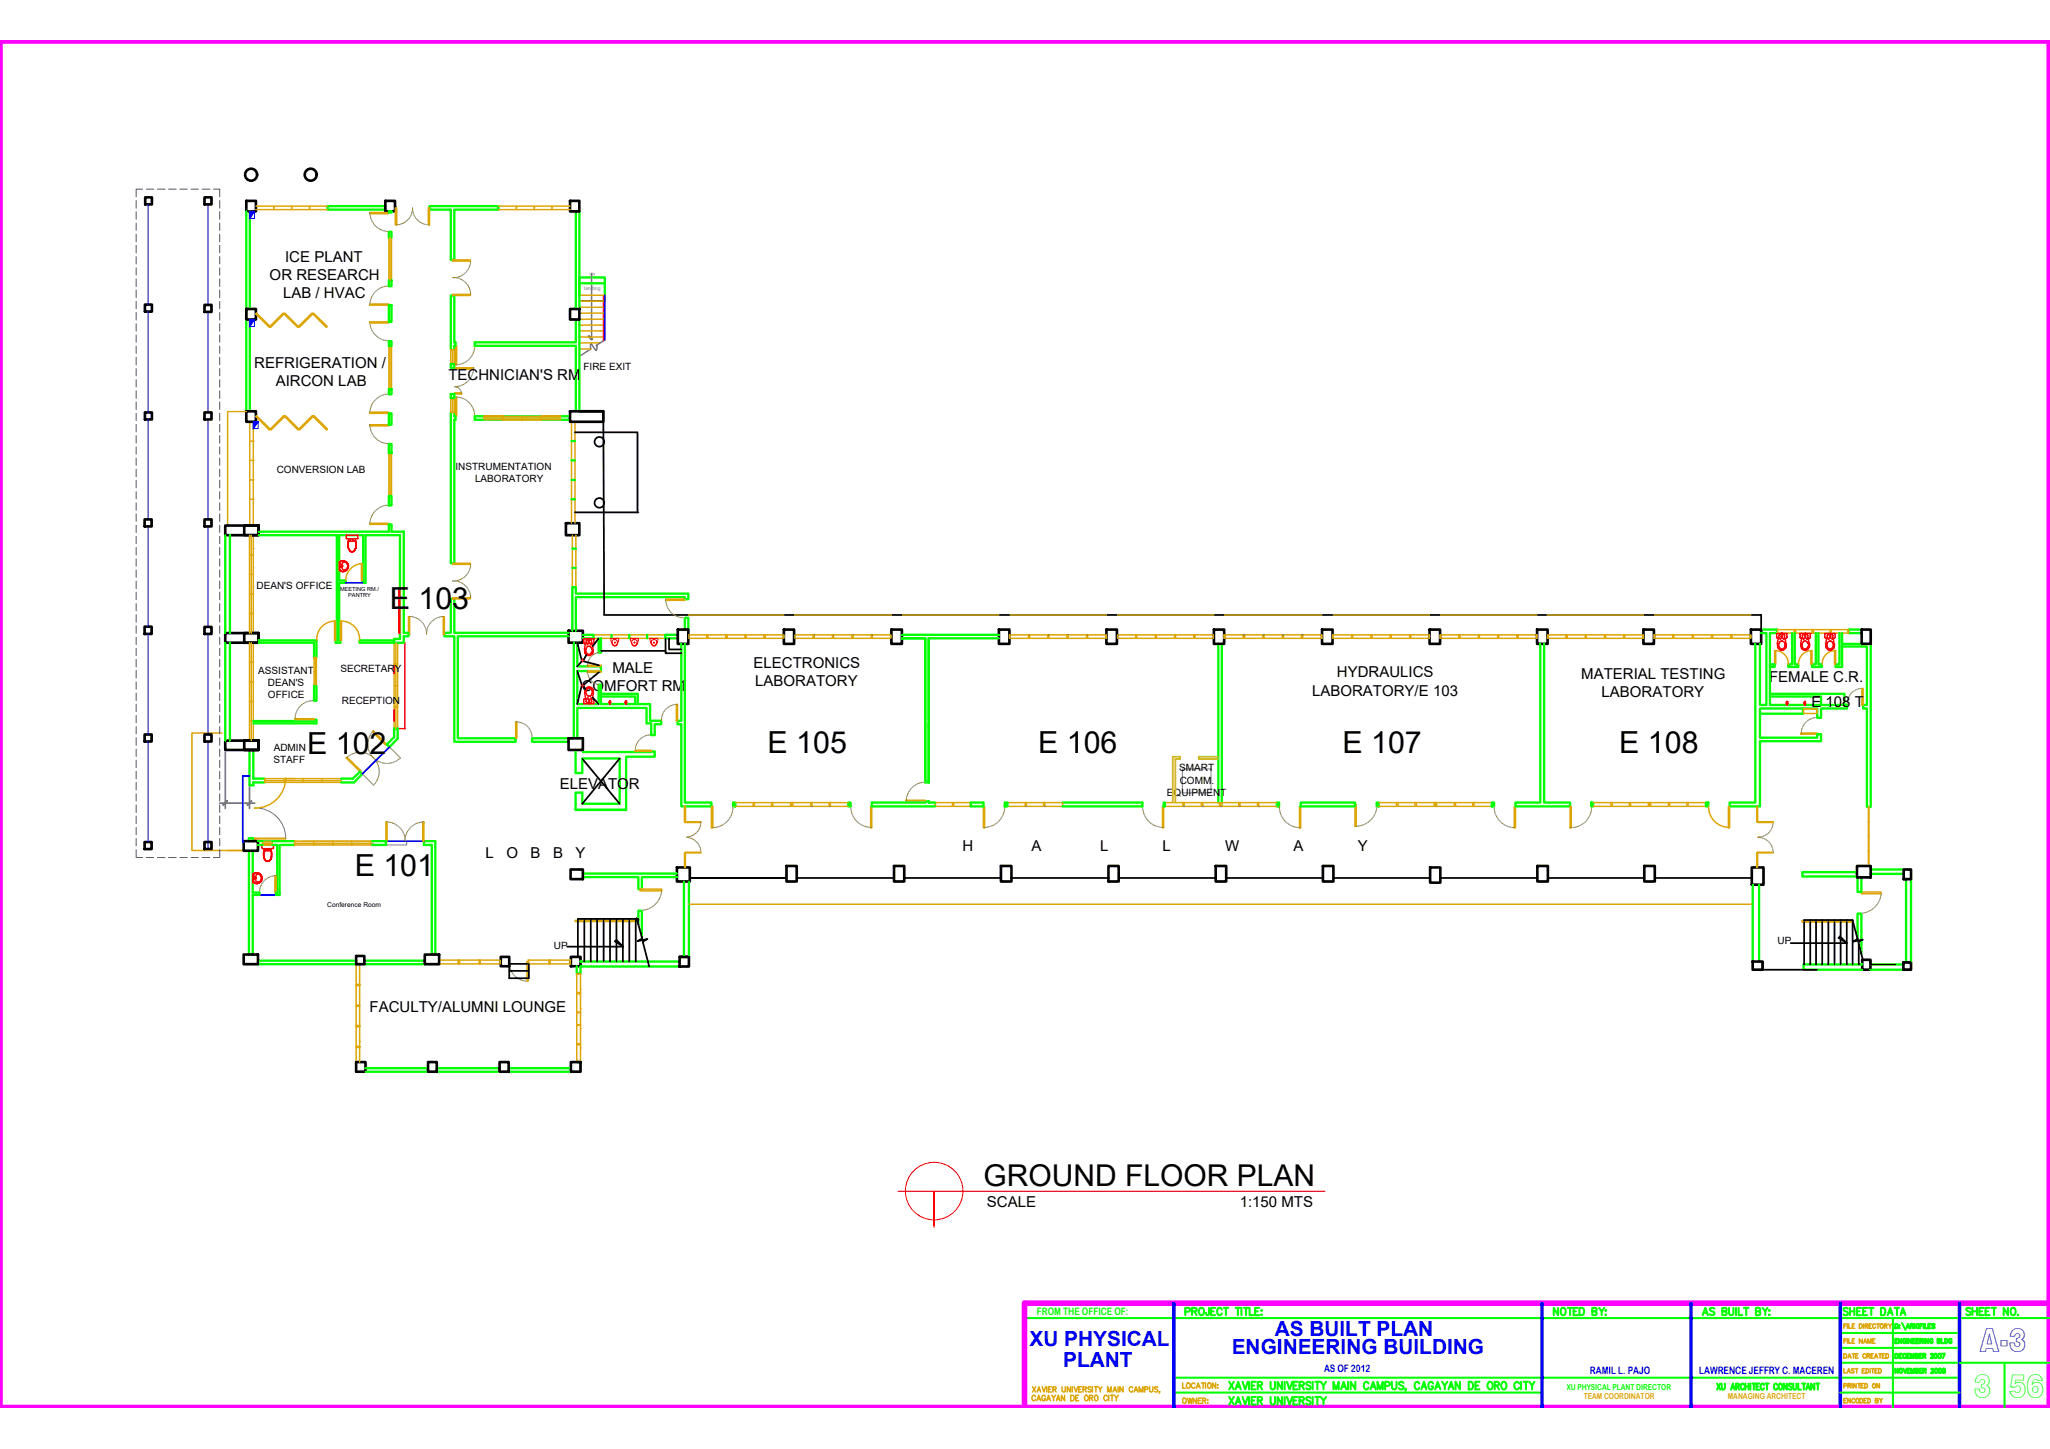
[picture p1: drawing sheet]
<svg xmlns="http://www.w3.org/2000/svg" width="297mm" height="210mm" viewBox="0 0 297 210" stroke-linecap="round" stroke-linejoin="round" font-family="sans-serif">
<defs><g id="words">
<text font-size="4.8" fill="#00f" x="286.9" y="195.8">A-3</text>
<g font-size="4.8" fill="#0f0">
<text x="286" y="202.5">3</text>
<text x="291.1" y="202.5">56</text>
</g>
<g font-size="4.4">
<text x="56.5" y="88.2">E 103</text>
<text x="44.5" y="109.2">E 102</text>
<text x="111.2" y="109.1">E 105</text>
<text x="150.4" y="109.1">E 106</text>
<text x="194.5" y="109.1">E 107</text>
<text x="234.6" y="109.1">E 108</text>
<text x="51.4" y="126.9">E 101</text>
</g>
<text font-size="4.3" x="142.5" y="171.8">GROUND FLOOR PLAN</text>
<g font-size="3" fill="#00f">
<text x="149.2" y="195">XU PHYSICAL</text>
<text x="178.5" y="196.1">ENGINEERING BUILDING</text>
<text x="184.7" y="193.6">AS BUILT PLAN</text>
<text x="154.1" y="198.1">PLANT</text>
</g>
<g font-size="2.2">
<text x="39.1" y="40.6">OR RESEARCH</text>
<text x="41.3" y="38">ICE PLANT</text>
<text x="41" y="43.2">LAB / HVAC</text>
<text x="36.8" y="53.3">REFRIGERATION /</text>
<text x="40" y="55.9">AIRCON LAB</text>
<text x="65" y="55">TECHNICIAN'S RM</text>
<text x="84.3" y="100.1">COMFORT RM</text>
<text x="88.7" y="97.5">MALE</text>
<text x="109.2" y="96.7">ELECTRONICS</text>
<text x="109.4" y="99.4">LABORATORY</text>
<text x="190.1" y="100.8">LABORATORY/E 103</text>
<text x="193.7" y="98.1">HYDRAULICS</text>
<text x="229.1" y="98.3">MATERIAL TESTING</text>
<text x="232.1" y="100.9">LABORATORY</text>
<text x="256.3" y="98.8">FEMALE C.R.</text>
<text x="262.5" y="102.5">E 108 T</text>
<text x="81.1" y="114.3">ELEVATOR</text>
<text x="70.4" y="124.3">L</text>
<text x="73.4" y="124.3">O</text>
<text x="76.9" y="124.3">B</text>
<text x="80.1" y="124.3">B</text>
<text x="83.4" y="124.3">Y</text>
<text x="139.4" y="123.3">H</text>
<text x="149.5" y="123.3">A</text>
<text x="159.4" y="123.3">L</text>
<text x="168.5" y="123.3">L</text>
<text x="177.5" y="123.3">W</text>
<text x="187.4" y="123.3">A</text>
<text x="196.7" y="123.3">Y</text>
<text x="53.6" y="146.7">FACULTY/ALUMNI LOUNGE</text>
<text x="143" y="174.8">SCALE</text>
<text x="179.6" y="174.8">1:150 MTS</text>
</g>
<text font-size="1.5" fill="#0f0" x="150.2" y="190.4">FROM THE OFFICE OF:</text>
<g font-size="1.5" fill="#00f">
<text x="191.9" y="198.8">AS OF 2012</text>
<text x="230.4" y="199.1">RAMIL L. PAJO</text>
<text x="246.2" y="199">LAWRENCE JEFFRY C. MACEREN</text>
</g>
<g font-size="1.4">
<text x="84.5" y="53.6">FIRE EXIT</text>
<text x="40.1" y="68.6">CONVERSION LAB</text>
<text x="66" y="68.1">INSTRUMENTATION</text>
<text x="68.8" y="69.9">LABORATORY</text>
<text x="37.2" y="85.3">DEAN'S OFFICE</text>
<text x="37.4" y="97.6">ASSISTANT</text>
<text x="38.8" y="99.4">DEAN'S</text>
<text x="38.8" y="101.1">OFFICE</text>
<text x="49.3" y="97.3">SECRETARY</text>
<text x="49.5" y="102">RECEPTION</text>
<text x="39.6" y="110.5">STAFF</text>
<text x="39.7" y="108.8">ADMIN</text>
<text x="170.9" y="111.7">SMART</text>
<text x="170.9" y="113.5">COMM.</text>
<text x="169.1" y="115.2">EQUIPMENT</text>
<text x="80.3" y="137.5">UP</text>
<text x="257.6" y="136.7">UP</text>
</g>
<text font-size="1.2" fill="#0f0" x="227" y="201.3">XU PHYSICAL PLANT DIRECTOR</text>
<g font-size="1.2" fill="#dda500">
<text x="229.5" y="202.6">TEAM COORDINATOR</text>
<text x="250.4" y="202.6">MANAGING ARCHITECT</text>
</g>
<text font-size="1" x="47.4" y="131.4">Conference Room</text>
<g font-size=".8">
<text x="49.3" y="85.6">MEETING RM./</text>
<text x="50.5" y="86.5">PANTRY</text>
</g>
<g font-size=".7" fill="#808080">
<text x="86.2" y="39.6" transform="rotate(-180 86.2 39.6)">up</text>
<text x="84.7" y="42.1">landing</text>
</g>
</g></defs>
<!-- layer: HATCH1 -->
<path d="M87.6 42.8v.8h-3.7" fill="none" stroke="#545454" stroke-width=".25"/>
<!-- layer: walls -->
<g fill="none" stroke="#0f0" stroke-width=".34">
<path d="M35.7 30.6v29M36.2 30.6v14.2M55.8 29.9h-8.3v.5h8.3M56.3 30.6h.4v.2h-.4zM56.3 33.6h.4v.8h-.4zM57.2 29.9v.5M62.2 29.9h10v.5h-6.4v7.2h-.5v-7.2h-3.1zM83.4 30.6v14.2M83.9 30.6v14.2M36.2 46.3v13.3M56.3 40.6h.4v.9h-.4zM56.3 44.2h.4v2.4h-.4z"/>
<path d="M56.3 59.9h.4v1.6h-.4zM56.3 49.4h.4v.7h-.4zM56.3 56.4h.4v.7h-.4zM65.3 50.6v-7.8h.5v6.8h.2v.5h-.2v.5M65.3 59.7v21.9h.5v-20.8h.2v-.5h-.2v-.6M65.3 57.1h.5v.6h-.5zM65.3 52.7h.5v.6h-.5zM83.4 46.3v3.3h-14.6v.5h14.6v9.5M83.9 42.8v-2.6h3.7v2.6M83.9 41h3.7M83.9 46.3v13.3M32.6 77.5v14.2"/>
<path d="M33.3 77.5v14.2M37.5 77h18.8v-1h.4v1h1.8v14.7h.7M37.5 77.5h11.3v15.3h-.2v.3h.7v-.3h-.2v-8.4h1v-.3h-1v-6.6h3.5v6.6h-.1v.3h.5v-6.9h5v15.1h-.9v.5M56.3 64.3h.4v1.3h-.4zM56.3 71.9h.4v1.3h-.4zM82.6 60.3h-13.8v.5h13.8M82.8 72.3h.5M82.8 69.5h.5M82.8 66.7h.5M82.8 63.9h.5M82.9 79.5h.5M32.6 93.1v14.2"/>
<path d="M33.3 93.1v14.2M37.5 93.1h8v2.1M37.5 92.8h8.3v2.4M45.5 99.4v2.1h.3v-2.1M59.2 91.9v.3h-.7v.9h-6.4v-.3h5M82.4 91.7h-16.6v-4.9h-.5v4.9h-.9v.5h1.4v15.3h8.9v-.6h-8.4v-14.7h16.1M82.9 91.4v-6.3h.5v.9h16.3v.8h-.5v-.3h-15.8v4.9M82.9 82.3h.5M83.1 93.1v13.8h-6v.6h5.3M83.7 93.1v3.4h3.4v.7h-3.4v4.8h3v-2.8h.4v2.8h7.1v2.4h1.6v.5h-.9v1.6h-.5v-1.7h-.7v-2.3h-10v4.4M84.5 92h1.5v.5h-1.5M86.7 92.5v2h.4v-2"/>
<path d="M88.6 92v.5M91.2 92v.5M93.8 92v.5M98.2 92h-1.8v.5h1.8M98.7 93.3v11.1h-.5v.5h.5v11.9h4.4v-.5h-3.9v-23M99.2 91.2v-1.7h.5v1.7M130.7 92.5h3.4v20.8v-20.8zM130.7 92h14M134.6 92.5v20.8h-.5M144.7 92.5h-10.1v11.7M176.5 93.3v23M177 93.3v23"/>
<path d="M223.2 93.3v23h-3.6v.5h7.9v-.5h-3.8v-23M255.2 91.2h2.3v.5h-1v10.4h11.1v.5h-3.7v1.4h-.6v-1.4h-8.3v4.3h8.3v-.5h.6v1h-8.9v9.4h-4.4v-.5h3.7v-23M255.2 91.7h.7v10.4h-.9v-8.8M256.5 96.2h.6v.4h-.6M259.7 91.7v4.5h-.6v.4h1.5v-.4h-.5v-4.5M263.1 91.7v4.5h-.5v.4h1.4v-.4h-.5v-4.5M266.5 91.7v4.5h-.5v.4h.9v-4.9M266.9 93.3h3.6M269.7 91.2h-1.9v.5h1.9M271.1 93.3v23.6h-.6v-14.3h-.5v-.5h.5v-8.4h-3.6M36.2 108.6v5.2h.5v-.5h1.7M36.7 108.6v4.2h1.7"/>
<path d="M36.7 104.5h8.8v-.2h.3v.5h-9.1M49.4 112.8h1.7M51.1 112.8l1.1-1 .3 .3-1.2 1.2h-1.9M57.1 105.6h.5v1.4l-1.2 1.2-.4-.4 1.1-1zM83.4 108.6v3.4h1v-2.1h5.4v6.5h-5.4v-1.6h-1v2.5h7.3M84.5 108.6v.3h9.9h.5v.7h-4.2v7.7h-7.3M87.1 100.5h5.3v1.5M87.1 100.9h4.9v1.1M106.2 116.3h.4v.5h-.4zM122.9 116.3h.3v.5h-.3zM135.5 116.3h-.9v-.2h-.5v.2h-7.8v.5h9.2M140.7 116.3h1.8v.5h-1.8z"/>
<path d="M145.6 116.3h.4v.5h-.4zM154 116.3h11.5v.5h-11.5M168.6 116.3h.2v.5h-.2zM185 116.3h.3v.5h-.3zM188.5 116.3h7.8v.5h-7.8zM199.5 116.3h.3v.5h-.3zM216.2 116.3h.3v.5h-.3zM230.6 116.3h.2v.5h-.2zM230.6 116.3v.5M247.2 116.3h.3v.5h-.3zM256.5 100.5h10.8v1.6M256.5 100.9h7.4v1.2"/>
<path d="M261.2 102.6v.8h-6.1M36.1 121.8v-.4h.5v.4M36.1 123.2v15.1M36.6 123.2v6.1h1v.3h-1v8.7M37.4 139.7h14.2M37.4 139.2h14.2M37.4 122.4h.7M37.4 121.8h5.3M39.5 122.4h.7v6.9h-.2v.3h.5v-7.2h2.2M52.8 139.7h9.2M52.8 139.2h8.8M53.8 121.8h2.1v.6h-2.1"/>
<path d="M62.6 138.3v-15.9h-1.2v-.6h1.7v16.5M83.6 140v1h.5v-1h14.4M84.1 139.3h14.4M84.5 127.1h8v1.7h.5v-1.7h5.1M84.5 126.5h13.6M92.5 133.9v-2h.5v4M99.1 127.7v10.9M99.8 127.7v10.9M254 128.2v11.1M254.9 128.2v11.1M269.1 126.3h-7.9v.7h7.9M269.2 127.1v2.1h.5v-2.1"/>
<path d="M269.2 136.2v-3.9h.5v5.8M269.8 139.7h-8.5v.8h8.5M271 139.7h4.8M271.1 126h4.7M271.1 126.6h4.7M276.2 127.4v12M276.9 127.4v12M53 155.3h9M53 154.7h9M63.3 155.3h9.1M63.3 154.7h9.1M73.7 155.3h9"/>
<path d="M73.7 154.7h9M83.6 153.9h.5M271 140.5h5.9"/>
</g>
<!-- layer: window -->
<path d="M85.7 39.6v9.6l-.5-.5 .1-.1 .6 .5M86.4 50.1v-.1a.56 .56 0 0 1 0 .7l-.2-.1-.5-.8h-.1v.8l-1.7 1M87.6 49.2l-1.2 .8" fill="none" stroke="#767676" stroke-width=".21"/>
<g fill="none" stroke="#dda500" stroke-width=".21">
<path d="M37.1 29.9h10.4M37.1 30.4h10.4M39.7 29.9v.5M42.2 29.9v.5M44.8 29.9v.5M72.2 29.9h10.4M72.2 30.4h10.4M74.8 29.9v.5M77.4 29.9v.5M80 29.9v.5M35.7 59.6h-2.7v16.5M83.9 50.6h1.7"/>
<path d="M83.9 49.7h3.1M83.9 48.8h3.7M83.9 47.1h3.7M83.9 47.9h3.7M83.9 42.8h3.7M83.9 43.6h3.7M83.9 44.5h3.7M83.9 45.4h3.7M83.9 46.2h3.7M36.2 77.5v14.2M36.2 61.1v15M36.2 72.3h.5"/>
<path d="M36.2 69.5h.5M36.2 66.7h.5M36.2 63.9h.5M36.4 77.5v14.2M36.7 61.1v15M36.7 77.5v14.2M82.8 61.1v14.7M82.9 77.5v7.6M83.3 61.1v14.7M83.4 77.5v7.6M36.2 93.1v14.2M36.2 88.9h.5"/>
<path d="M36.2 86h.5M36.2 83.2h.5M36.2 80.4h.5M36.2 98.8h.5M36.2 95.9h.5M36.4 93.1v14.2M36.7 93.1v14.2M45.5 97.3h.3M45.5 95.2h.3v4.2h-.3zM45.5 95.3h.3M45.5 99.3h.3M45.7 95.3v4"/>
<path d="M57.1 93.1v12.5M57.1 99.3h.5M57.1 96.2h.5M57.4 93.1v12.5M57.6 93.1v12.5M86 92.5h10.4M86 92h10.4M96.5 86.8h2.7v.2h-2.7zM99.7 92h13.9v.5h-13.9M99.8 89.1h13.8M99.8 92v.5M102.4 92v.5"/>
<path d="M102.5 92v.5M102.6 92v.5M105.2 92v.5M105.4 92v.5M107.9 92v.5M108 92v.5M108.1 92v.5M110.7 92v.5M110.8 92v.5M110.9 92v.5M113.5 92v.5M115.1 92.5h14.1"/>
<path d="M115.1 92h14.1M115.1 89.1h14.1M115.2 92v.5M117.8 92v.5M117.9 92v.5M118 92v.5M120.6 92v.5M120.7 92v.5M120.8 92v.5M123.4 92v.5M123.5 92v.5M123.6 92v.5"/>
<path d="M126.2 92v.5M126.3 92v.5M126.4 92v.5M129.1 92v.5M130.8 89.1h13.9M146.3 92h14v.5h-14zM146.3 92v.5M146.3 89.1h14M149 92v.5M149.1 92v.5M149.2 92v.5M151.8 92v.5"/>
<path d="M151.9 92v.5M152 92v.5M154.6 92v.5M154.7 92v.5M154.8 92v.5M157.4 92v.5M157.5 92v.5M157.6 92v.5M160.2 92v.5M161.8 92.5h14.1M161.8 92h14.1M161.9 92v.5"/>
<path d="M161.9 89.1h14M164.5 92v.5M164.6 92v.5M164.7 92v.5M167.4 92v.5M167.5 92v.5M167.6 92v.5M170.2 92v.5M170.3 92v.5M173 92v.5M173.1 92v.5M175.8 92v.5"/>
<path d="M177.4 92h14.2v.5h-14.2zM177.5 89.1h14.1M177.5 92v.5M180.1 92v.5M180.2 92v.5M180.3 92v.5M183 92v.5M183.2 92v.5M185.8 92v.5M185.9 92v.5M186 92v.5M188.6 92v.5"/>
<path d="M188.8 92v.5M191.5 92v.5M193.1 92h14v.5h-14zM193.2 92v.5M193.2 89.1h13.9M195.8 92v.5M195.9 92v.5M196 92v.5M198.6 92v.5M198.7 92v.5M198.8 92v.5M201.4 92v.5"/>
<path d="M201.5 92v.5M201.6 92v.5M204.3 92v.5M204.4 92v.5M207.1 92v.5M208.7 92h14v.5h-14zM208.7 92v.5M208.7 89.1h14M211.4 92v.5M211.5 92v.5M214.2 92v.5M214.3 92v.5"/>
<path d="M214.4 92v.5M217 92v.5M217.1 92v.5M217.2 92v.5M219.8 92v.5M219.9 92v.5M220 92v.5M222.6 92v.5M224.2 89.1h13.9M224.2 92h13.9v.5h-13.9zM224.3 92v.5M226.9 92v.5"/>
<path d="M227 92v.5M227.1 92v.5M229.7 92v.5M229.8 92v.5M229.9 92v.5M232.5 92v.5M232.6 92v.5M232.7 92v.5M235.2 92v.5M235.3 92v.5M235.4 92v.5M238 92v.5"/>
<path d="M239.6 92h14.1v.5h-14.1zM239.7 92v.5M239.7 89.1h14M242.4 92v.5M242.5 92v.5M245.2 92v.5M245.3 92v.5M245.4 92v.5M248 92v.5M248.1 92v.5M248.2 92v.5M250.8 92v.5"/>
<path d="M250.9 92v.5M251 92v.5M253.6 92v.5M257.1 94.2h.2v2h-.2zM257.2 94.3a1.88 1.88 0 0 1 1.9 1.9M257.5 91.2h10.3v.5h-10.3M257.6 91.2v.5M260 91.2v.5M260.1 91.2v.5M260.2 91.2v.5M262.4 94.2h.2v2h-.2zM262.6 91.2v.5"/>
<path d="M262.6 94.3a1.88 1.88 0 0 0-2 1.9M262.7 91.2v.5M262.8 91.2v.5M265.2 91.2v.5M265.3 91.2v.5M265.8 94.2h.2v2h-.2zM266 94.3a1.88 1.88 0 0 0-2 1.9M267.8 91.2v.5M269.8 99.8h.2v2.3h-.2zM32.2 106.2h-4.4v17h7.9h-2.7M36.2 104.5h.5M36.2 101.6h.5"/>
<path d="M38.4 112.8h11v.5h-11zM38.4 113.1h11M41.1 112.8v.5M41.4 112.7a4.4 4.4 0 0 1-4.6 4.4M43.9 112.8v.5M46.7 112.8v.5M57.1 102.4h.5M99.2 116.8h.1v2.3h-.1zM99.2 116.8v2.3h.1M99.3 119.1h2.3h-2.3zM99.3 116.8v2.3M103.1 116.8h.2v3.1h-.2z"/>
<path d="M106.6 116.8h8.3M106.6 116.3h16.3M109.1 116.3v.5M109.3 116.3v.5M111.8 116.3v.5M112 116.3v.5M114.6 116.3v.5M114.7 116.3v.5M114.9 116.3v.5M114.9 116.8h8M117.5 116.3v.5M117.6 116.3v.5"/>
<path d="M120.1 116.3v.5M120.3 116.3v.5M126.2 116.8h.1v3.1h-.1zM131.3 115.9h2.8v.2h-2.8zM135.6 116.3v.5M138 116.3v.5M138.2 116.3v.5M140.6 116.3v.5M140.7 116.3h-5.2v.5h5.2M142.5 116.8h.2v3.1h-.2zM146 116.3h8v.5h-8M148.5 116.3v.5"/>
<path d="M148.6 116.3v.5M148.7 116.3v.5M151.2 116.3v.5M151.3 116.3v.5M151.4 116.3v.5M168.4 116.8h.2v3.1h-.2zM168.8 116.3h16.2M168.8 116.8h16.2M171.4 116.3v.5M171.5 116.3v.5M171.6 116.3v.5M174.1 116.3v.5"/>
<path d="M174.2 116.3v.5M174.3 116.3v.5M176.7 116.3v.5M176.9 116.3v.5M177.1 116.3v.5M179.5 116.3v.5M179.6 116.3v.5M179.7 116.3v.5M182.2 116.3v.5M182.3 116.3v.5M182.4 116.3v.5M188.3 116.8h.2v3.1h-.2z"/>
<path d="M196.3 116.6h.2v3.1h-.2zM199.8 116.8h8.4M199.8 116.3h16.4M202.4 116.3v.5M202.6 116.3v.5M205 116.3v.5M205.2 116.3v.5M207.8 116.3v.5M208 116.3v.5M208.2 116.8h8M208.2 116.3v.5M210.7 116.3v.5"/>
<path d="M210.9 116.3v.5M213.4 116.3v.5M213.6 116.3v.5M219.4 116.8h.2v3.1h-.2zM227.5 116.8h.2v3.1h-.2zM230.8 116.8h8.4M230.8 116.3h16.4M233.4 116.3v.5M233.6 116.3v.5M236.1 116.3v.5M236.3 116.3v.5M238.8 116.3v.5"/>
<path d="M239 116.3v.5M239.2 116.8h8M239.2 116.3v.5M241.8 116.3v.5M241.9 116.3v.5M244.4 116.3v.5M244.6 116.3v.5M247.6 116.8a2.98 2.98 0 0 0 3 3.1M250.4 116.8h.2v3.1h-.2zM254.6 116.8v2.3h.1M254.7 119.1h2.2h-2.2zM254.7 116.8v2.3"/>
<path d="M260.9 106.2h2.4v.2h-2.4zM261.3 102.7h2v.6h-2zM270.7 116.9v8.5M270.7 119h.1M270.8 116.9v8.5M36.9 121.4h4.5v.1h-4.5zM36.9 121.5h-.1v.2M36.9 121.4v.3M38.1 121.8h1.4v.6h-1.4zM38.1 122.1h1.4M42.7 122.1h11.1M42.7 121.8h11.1v.6h-11.1z"/>
<path d="M45.5 121.8v.6M48.2 121.8v.6M51 121.8v.6M51.6 139.8h.5M51.6 139.7v14.2M52.1 139.7v14.2M63.6 139.1h9M63.6 139.6h9M66.4 139.1v.5M66.5 139.1v.5M66.6 139.1v.5M69.4 139.1v.5"/>
<path d="M69.5 139.1v.5M69.6 139.1v.5M72.5 139.1v.5M76.6 139.1v.5M79.5 139.1v.5M79.6 139.1v.5M79.7 139.1v.5M82.6 139.1v.5M82.7 139.1h-6.2v.5h6.2M92.3 133.3h-8.9v.2h9M99.3 123.5h2.3h-2.3zM99.3 123.5h-.1v2.2"/>
<path d="M99.3 123.5v2.2M99.8 131h154M254.7 123.5h2.2h-2.2zM254.7 123.5h-.1v2.2M254.7 123.5v2.2M268.5 133.4h-7.4v.2h7.4M270.7 121.2h.1M270.7 123.3h.1M51.6 142.7h.5M51.6 142.8h.5M51.6 142.6h.5M51.6 145.7h.5"/>
<path d="M51.6 145.8h.5M51.6 145.6h.5M51.6 148.6h.5M51.6 148.7h.5M51.6 151.7h.5M51.6 151.6h.5M83.6 141v.1h.5v-.1M83.6 141.1v12.8M83.6 143.9h.5M83.6 143.8h.5M83.6 146.7h.5M83.6 146.6h.5"/>
<path d="M83.6 148.4h.5M83.6 148.5h.5M83.6 151.3h.5M83.6 151.4h.5M83.6 151.2h.5M83.6 153.8h.5M84.1 141.1v13"/>
</g>
<!-- layer: PEN01 -->
<path d="M87.4 42.8v6.6M87.6 42.8v6.5" fill="none" stroke="#f00" stroke-width=".17"/>
<!-- layer: boundaries -->
<path d="M87.6 42.8v6.4M50.1 84.4h2.4M36.2 112.4h-1v9.6h.1M56.4 108.2l-3.9 3.9M37.6 129.6h2.4M55.9 121.8h5.5" fill="none" stroke="#00f" stroke-width=".25"/>
<!-- layer: PEN08 -->
<path d="M0 5.9h296.9v198h-296.9zM296.9 188.8h-148.4v15.1" fill="none" stroke="#f0f" stroke-width=".8"/>
<!-- layer: PEN03 -->
<g fill="none" stroke="#0f0" stroke-width=".3">
<path d="M148.5 190.9h148.4M170.1 199.6h113.8M171.7 190h.6l.1-.5h-.7v1M172.7 190l.6-.1 .1-.4h-.7v1M173.1 190l.3 .5M173.8 189.6l.2-.1a.37 .37 0 0 1 .5 .3v.3a.38 .38 0 0 1-.4 .4 .38 .38 0 0 1-.4-.4zM175.2 189.5l-.1 .9-.3 .1v-.3M175.5 190h.4M176.1 189.5h-.6v1h.6M177 189.7l-.2-.2a.53 .53 0 0 0-.5 .5 .53 .53 0 0 0 .5 .5l.2-.2M177.3 189.5h.7M177.6 189.5v1"/>
<path d="M179 189.5h.7M179.4 189.5v1M179.9 189.5v1M180.3 189.5h.6M180.6 189.5v1M181.1 189.5v1h.6M181.9 190h.3M182.5 189.5h-.6v1h.6M182.8 189.8v.1zM182.8 190.4v.1zM225.8 189.5v1l-.7-1v1M226.2 189.6l.2-.1a.53 .53 0 0 1 .5 .5 .53 .53 0 0 1-.5 .5l-.3-.4z"/>
<path d="M227.2 189.5h.6M227.5 189.5v1M228 190h.3M228.6 189.5h-.6v1h.6M228.9 189.5a.58 .58 0 0 1 .6 .2 .58 .58 0 0 1-.1 .7l-.5 .1zM230.7 190l.6-.1v-.4h-.6v1l.6-.1v-.4h-.2M231.7 189.5l.4 .5 .4-.5M232.1 190v.5M232.6 189.8h.1v.1zM232.6 190.5h.1zM246.7 190.5l.4-1 .4 1M246.9 190.2h.5"/>
<path d="M248.4 189.6l-.2-.1a.32 .32 0 0 0-.5 .2l.2 .2 .4 .1 .1 .2-.1 .3h-.3l-.3-.1M249.6 190l.5-.1v-.4h-.5v1l.5-.1v-.4h-.1M250.5 189.5l.1 .9 .2 .1 .3-.1 .1-.9M251.5 189.5v1M251.9 189.5v1h.6M252.7 189.5h.7M253 189.5v1M254.4 190l.6-.1v-.4h-.6v1l.6-.1v-.4h-.2M255.4 189.5l.4 .5 .3-.5M255.8 190v.5M256.4 189.8v.1zM256.4 190.4v.1z"/>
<path d="M266.7 197.4h17.2M266.7 195.3h17.2M266.7 193.1h17.2M267.8 189.6l-.3-.1-.4 .1 .2 .3 .4 .1 .1 .4-.3 .1-.4-.1M268.1 189.5v1M268.1 190h.6M268.7 189.5v1M269.1 190h.4M269.7 189.5h-.6v1h.6M270 190h.3M270.6 189.5h-.6v1h.6M270.8 189.5h.7"/>
<path d="M271.1 189.5v1M272.5 189.5a.56 .56 0 0 1 .7 .3 .56 .56 0 0 1-.3 .7h-.4zM273.5 190.5l.4-1 .3 1M273.6 190.2h.5M274.3 190.9v13M274.5 189.5h.7M274.6 191.8a.33 .33 0 0 1 .4 .3 .33 .33 0 0 1-.4 .3zM274.6 196.1h.2a.34 .34 0 0 1 .2 .4 .34 .34 0 0 1-.4 .2zM274.6 194.2h.2M274.9 189.5v1M275 193.9h-.4v.7h.4M275 198.3v.6l-.4-.6v.6"/>
<path d="M275.2 192h.1zM275.2 192.4h.1zM275.2 196.4h.2M275.3 198.3a.29 .29 0 0 1 .4 .1 .29 .29 0 0 1-.1 .4l-.1 .1a.3 .3 0 0 1-.3-.2 .3 .3 0 0 1 .1-.4zM275.4 190.5l.3-1 .4 1M275.5 193.9v.7l-.4-.7v.7M275.5 190.2h.5M275.6 196.1h-.4v.6h.4M275.6 191.7l.5 .9M275.8 198.3l.3 .6 .2-.6M276.1 194.1v-.2a.3 .3 0 0 0-.4 .4 .3 .3 0 0 0 .4 .2v-.2h-.1M276.1 196.2a.29 .29 0 0 0-.4 .1 .29 .29 0 0 0 .1 .4h.2l.1-.1"/>
<path d="M276.2 192.4l.2-.6 .2 .6M276.3 192.2h.3M276.3 193.9v.7M276.3 196.4h.3M276.4 198.6h.2M276.7 196.1h-.4v.6h.4M276.7 198.3h-.3v.6h.3M276.8 192.1l.4-.1v-.2h-.4v.6M276.9 196.7v-.6l.2 .6 .2-.6v.6M276.9 198.9v-.6l.2 .6 .2-.6v.6M276.9 193.9v.7l-.4-.7v.7M277 192.1l.2 .3"/>
<path d="M277.2 194.2h.2M277.4 191.8v.6M277.5 193.9h-.3v.7h.3M277.5 196.4h.4v-.3h-.4v.6h.4v-.2l-.2-.1M277.5 192l.3 .4M277.6 198.6l.3-.1v-.2h-.3v.6h.3l.1-.2-.2-.1M277.7 194.2h.2M277.8 191.8l-.4 .4M278 191.8v.6M278 193.9h-.3v.7h.3M278.1 196.4h.2M278.2 198.6h.2"/>
<path d="M278.2 194.2h.4v-.3h-.4v.7M278.2 192.1h.2M278.4 194.2l.2 .4M278.5 196.1h-.4v.6h.4M278.5 198.3h-.3v.6h.3M278.6 191.8h-.4v.6M278.6 196.4h.4v-.3h-.4v.6M278.7 198.6l.4-.1v-.2h-.4v.6M278.7 191.8v.6M278.8 193.9v.7M278.8 196.4l.2 .3M278.9 198.6l.2 .3"/>
<path d="M278.9 191.8v.6h.4M279.4 193.9v.7l-.4-.7v.7M279.4 192.1h.2M279.8 191.8h-.4v.6h.4M279.8 196.2v-.1h.2l.1 .2-.4 .4h.4M279.8 198.4a.17 .17 0 0 1 .3-.1 .17 .17 0 0 1 0 .3l-.3 .3h.4M280 194.1v-.2a.3 .3 0 0 0-.4 .4 .3 .3 0 0 0 .4 .2v-.2h-.1M280.3 191.9l-.1-.1-.2 .1v.1l.2 .1a.18 .18 0 0 1 0 .3 .18 .18 0 0 1-.2-.1M280.4 196.1a.28 .28 0 0 1 .3 .3 .28 .28 0 0 1-.3 .3l-.1-.2zM280.4 198.3a.28 .28 0 0 1 .4 .3 .28 .28 0 0 1-.4 .3l-.1-.3zM280.8 194.2h.3v-.2l-.3-.1v.7l.3-.1v-.1l-.1-.2M280.9 196.1a.28 .28 0 0 1 .4 .3 .28 .28 0 0 1-.4 .3l-.1-.2z"/>
<path d="M281 198.3a.28 .28 0 0 1 .3 .3 .28 .28 0 0 1-.3 .3zM281.3 193.9v.7h.3M281.4 196.1h.4l-.3 .6M281.5 198.3v.2l.4 .2-.1 .2h-.2a.24 .24 0 0 1-.1-.3 .24 .24 0 0 1 .3-.1v-.2zM281.8 193.9a.32 .32 0 0 1 .4 .4 .32 .32 0 0 1-.4 .3zM282.8 194.1l-.1-.2a.3 .3 0 0 0-.3 .3 .3 .3 0 0 0 .3 .3l.1-.2h-.1M284 197.4h12.9M285.5 189.6l-.2-.1-.4 .1 .2 .3 .4 .1v.4l-.2 .1-.4-.1M285.8 190h.7M285.8 189.5v1M286.5 189.5v1M286.8 190h.4"/>
<path d="M287.4 189.5h-.6v1h.6M287.7 190h.4M288.3 189.5h-.6v1h.6M288.6 189.5h.6M288.9 189.5v1M290.4 197.4v6.5M291 189.5v1l-.7-1v1M291.4 189.6l.2-.1a.53 .53 0 0 1 .5 .5 .53 .53 0 0 1-.5 .5l-.3-.4zM292.4 190.4v.1M170.1 201.7h53.3M178.1 200.2l.7 1.1M178.1 202.4l.7 1.1"/>
<path d="M178.8 200.2l-.7 1.1M178.8 202.4l-.7 1.1M179 201.3l.4-1.1 .4 1.1M179 203.5l.4-1.1 .4 1.1M179.2 200.9h.5M179.2 203.1h.5M180 200.2l.4 1.1 .4-1.1M180 202.4l.4 1.1 .4-1.1M181 200.2v1.1M181 202.4v1.1M181.4 200.7h.3M181.4 202.9h.3"/>
<path d="M181.9 200.2h-.5v1.1h.5M181.9 202.4h-.5v1.1h.5M182.2 200.7l.6-.1v-.3l-.1-.1h-.5v1.1M182.2 202.9l.6-.1 .1-.1-.1-.3h-.6v1.1M182.5 200.7l.4 .6M182.5 202.9l.4 .6M184.1 200.2v.8a.32 .32 0 0 0 .3 .3 .32 .32 0 0 0 .3-.3v-.8M184.1 202.4v.8a.32 .32 0 0 0 .3 .3 .32 .32 0 0 0 .3-.3v-.8M185.8 200.2v1.1l-.7-1.1v1.1M185.8 202.4v1.1l-.7-1.1v1.1M186.1 200.2v1.1M186.1 202.4v1.1"/>
<path d="M186.5 200.2l.4 1.1 .3-1.1M186.5 202.4l.4 1.1 .3-1.1M187.4 200.7h.4M187.4 202.9h.4M188 200.2h-.6v1.1h.6M188 202.4h-.6v1.1h.6M188.3 200.7l.5-.1 .1-.3-.2-.1h-.4v1.1M188.3 202.9l.5-.1 .1-.1-.1-.3h-.5v1.1M188.6 200.7l.3 .6M188.6 202.9l.3 .6M189.9 200.3a.32 .32 0 0 0-.4-.1 .32 .32 0 0 0-.2 .3l.6 .3a.27 .27 0 0 1-.2 .5l-.3-.1-.1-.1M189.9 202.5a.32 .32 0 0 0-.4-.1 .32 .32 0 0 0-.2 .3l.6 .3a.27 .27 0 0 1-.2 .5l-.3-.1-.1-.1"/>
<path d="M190.2 200.2v1.1M190.2 202.4v1.1M190.6 200.2h.6M190.6 202.4h.6M190.9 200.2v1.1M190.9 202.4v1.1M191.4 200.2l.4 .5 .4-.5M191.4 202.4l.4 .5 .4-.5M191.8 200.7v.6M191.8 202.9v.6M193.2 201.3v-1.1l.4 1.1 .4-1.1v1.1M194.3 201.3l.4-1.1 .4 1.1"/>
<path d="M194.5 200.9h.4M195.3 200.2v1.1M196.4 200.2v1.1l-.7-1.1v1.1M198.3 200.4a.35 .35 0 0 0-.4-.2 .35 .35 0 0 0-.3 .4v.2a.35 .35 0 0 0 .3 .5 .35 .35 0 0 0 .4-.3M198.6 201.3l.4-1.1 .3 1.1M198.7 200.9h.5M199.6 201.3v-1.1l.4 1.1 .4-1.1v1.1M200.7 200.8l.6-.1 .1-.2-.1-.2-.2-.1h-.4v1.1M201.7 200.2v.8l.3 .3 .3-.2 .1-.9M203.4 200.3a.37 .37 0 0 0-.4-.1 .37 .37 0 0 0-.3 .2v.1l.6 .3v.4a.46 .46 0 0 1-.6-.1M203.7 201.2h-.1l.1-.1-.1 .4M205.7 200.4a.35 .35 0 0 0-.5-.2 .35 .35 0 0 0-.2 .4v.2a.35 .35 0 0 0 .2 .5 .35 .35 0 0 0 .5-.3"/>
<path d="M206 201.3l.3-1.1 .4 1.1M206.1 200.9h.4M207.6 200.4a.35 .35 0 0 0-.4-.2 .35 .35 0 0 0-.2 .4v.2a.35 .35 0 0 0 .3 .5 .35 .35 0 0 0 .3-.5h-.2M207.9 201.3l.4-1.1 .4 1.1M208.1 200.9h.4M209 200.2l.3 .5 .4-.5M209.3 200.7v.6M209.9 201.3l.4-1.1 .3 1.1M210 200.9h.5M211.5 200.2v1.1l-.6-1.1v1.1M212.8 200.2a.58 .58 0 0 1 .6 .4 .58 .58 0 0 1-.3 .7h-.3zM213.8 200.7h.4"/>
<path d="M214.4 200.2h-.6v1.1h.6M215.6 200.3h.1a.36 .36 0 0 1 .4 0 .36 .36 0 0 1 .2 .3v.2a.38 .38 0 0 1-.4 .5 .38 .38 0 0 1-.4-.5zM216.6 200.7l.5-.1 .1-.3-.2-.1h-.4v1.1M216.9 200.7l.3 .6M217.6 200.3h.1a.36 .36 0 0 1 .4 0 .36 .36 0 0 1 .2 .3v.2a.38 .38 0 0 1-.4 .5 .38 .38 0 0 1-.4-.5zM220.1 200.4a.37 .37 0 0 0-.4-.2 .37 .37 0 0 0-.3 .4v.2a.37 .37 0 0 0 .3 .5 .37 .37 0 0 0 .4-.3M220.4 200.2v1.1M220.8 200.2h.6M221.1 200.2v1.1M221.6 200.2l.4 .5 .3-.5M222 200.7v.6M248.8 200.4l.5 .9"/>
<path d="M249.3 200.4l-.5 .9M249.5 200.4v.8l.1 .1 .3-.1v-.8M250.8 201.3l.3-.9 .2 .9M250.9 201h.3M251.5 200.8h.4l.1-.3-.5-.1v.9M251.8 200.8l.2 .5M252.7 200.6a.26 .26 0 0 0-.3-.2 .26 .26 0 0 0-.2 .4v.2a.26 .26 0 0 0 .2 .3 .26 .26 0 0 0 .3-.2M252.9 200.4v.9M252.9 200.8h.5M253.4 200.4v.9M253.6 200.4v.9M253.9 200.4h.5"/>
<path d="M254.1 200.4v.9M254.5 200.8h.3M254.9 200.4h-.4v.9h.4M255.6 200.6a.26 .26 0 0 0-.3-.2 .26 .26 0 0 0-.2 .4v.2a.26 .26 0 0 0 .2 .3 .26 .26 0 0 0 .3-.2M255.8 200.4h.5M256 200.4v.9M257.5 200.6a.24 .24 0 0 0-.3-.2 .24 .24 0 0 0-.2 .4v.2a.24 .24 0 0 0 .2 .3 .24 .24 0 0 0 .3-.2M257.9 200.5v-.1a.47 .47 0 0 1 .3 .5 .47 .47 0 0 1-.3 .4 .59 .59 0 0 1 0-.8zM258.9 200.4v.9l-.5-.9v.9M259.6 200.5l-.1-.1-.3 .1 .1 .3 .2 .1a.23 .23 0 0 1 .1 .3 .23 .23 0 0 1-.4 .1v-.1M259.8 200.4v.7l.2 .2 .3-.1v-.8M260.6 200.4v.9h.3"/>
<path d="M261.1 200.4h.5M261.4 200.4v.9M261.7 201.3l.3-.9 .3 .9M261.8 201h.3M262.9 200.4v.9l-.5-.9v.9M263.1 200.4h.5M263.4 200.4v.9M266.7 201.7h17.2"/>
</g>
<!-- layer: PEN02 -->
<g fill="none" stroke="#dda500" stroke-width=".21">
<path d="M267.2 198.3v.6h.3M267.2 196.1h.2a.34 .34 0 0 1 .2 .3 .34 .34 0 0 1-.2 .3h-.2zM267.2 194.2h.2M267.2 192.1h.2M267.5 193.9h-.3v.7M267.5 191.8h-.3v.6M267.6 198.9l.3-.6 .2 .6M267.7 191.8v.6M267.7 193.9v.7M267.7 198.7h.3M267.8 196.7l.2-.6 .2 .6M267.8 196.5h.3"/>
<path d="M267.9 193.9v.7h.3M267.9 191.8v.6h.3M268.4 194.2h.2M268.4 196.1h.4M268.4 192.1h.2M268.6 196.1v.6M268.6 198.3h-.1h-.2v.2l.3 .2-.1 .2-.2-.1M268.7 193.9h-.3v.7h.3M268.7 191.8h-.3v.6h.3M268.8 198.3h.4M268.9 196.4h.2M269 198.3v.6"/>
<path d="M269.2 196.1h-.3v.6h.3M269.4 191.8h.2a.33 .33 0 0 1 .2 .3 .33 .33 0 0 1-.2 .3h-.2zM269.8 193.9v.7l-.4-.7v.7M269.8 198.6h.3M270 191.8v.6M270 194.6l.3-.7 .2 .7M270.1 194.4h.3M270.2 198.3h-.4v.6h.4M270.3 192.1l.3-.1v-.2h-.3v.6M270.3 196.2v-.1a.27 .27 0 0 0-.4 .3 .27 .27 0 0 0 .4 .3v-.1M270.4 198.3a.32 .32 0 0 1 .4 .3 .32 .32 0 0 1-.4 .3zM270.4 192.1l.2 .3"/>
<path d="M270.5 196.4h.4v-.3h-.4v.6M270.6 194.6v-.7l.3 .7 .2-.7v.7M270.7 196.4l.2 .3M270.8 192.1h.3M271 198.3v.6M271.1 196.4h.2M271.2 191.8h-.4v.6h.4M271.2 198.3h.4M271.3 194.2h.2M271.4 198.3v.6M271.4 196.1h-.3v.6h.3M271.6 196.7l.3-.6 .2 .6"/>
<path d="M271.7 193.9h-.4v.7h.4M271.7 198.6h.2M271.7 196.5h.3M271.8 191.9a.22 .22 0 0 0-.3-.1 .22 .22 0 0 0-.1 .2v.2a.22 .22 0 0 0 .1 .2 .22 .22 0 0 0 .3-.2M271.9 191.8h.4M272 198.3h-.3v.6h.3M272.1 191.8v.6M272.2 198.3h.2a.34 .34 0 0 1 .2 .4 .34 .34 0 0 1-.4 .2zM272.2 196.1h.4M272.4 196.1v.6M272.5 191.8h.1a.3 .3 0 0 1 .3 .3 .3 .3 0 0 1-.4 .3l-.1-.2zM272.8 196.4h.2"/>
<path d="M273 192.1l.4-.1v-.2h-.4v.6M273.1 196.1h-.3v.6h.3M273.2 192.1l.2 .3M273.3 196.1h.2a.34 .34 0 0 1 .1 .4 .34 .34 0 0 1-.3 .2zM273.6 191.8l.3 .3 .2-.3M273.9 192.1v.3M149.6 200.9l.5 .7M150 202.3a.26 .26 0 0 0-.3-.2 .26 .26 0 0 0-.2 .3v.2a.26 .26 0 0 0 .2 .3 .26 .26 0 0 0 .3-.2M150.1 200.9l-.5 .7M150.2 202.9l.3-.8 .3 .8M150.3 201.6l.2-.7 .3 .7M150.3 202.7h.4"/>
<path d="M150.4 201.4h.3M151 200.9l.3 .7 .2-.7M151.5 202.3a.26 .26 0 0 0-.3-.2 .26 .26 0 0 0-.2 .3v.2a.26 .26 0 0 0 .2 .3 .26 .26 0 0 0 .3-.3h-.2M151.7 202.9l.2-.8 .3 .8M151.7 200.9v.7M151.8 202.7h.3M151.9 201.3h.3M152.4 200.9h-.5v.7h.5M152.4 202.1l.3 .4 .3-.4M152.6 201.3l.4-.1v-.2l-.1-.1h-.3v.7M152.7 202.5v.4M152.8 201.3l.2 .3"/>
<path d="M153.1 202.9l.2-.8 .3 .8M153.2 202.7h.3M153.9 200.9v.5l.2 .2h.2v-.7M154.3 202.1v.8l-.5-.8v.8M155.1 200.9v.7l-.5-.7v.7M155.2 202.1a.42 .42 0 0 1 .5 .3 .42 .42 0 0 1-.3 .5h-.2zM155.4 200.9v.7M155.6 200.9l.3 .7 .3-.7M155.9 202.5h.2M156.3 202.1h-.4v.8h.4M156.3 201.3h.2M156.7 200.9h-.4v.7h.4"/>
<path d="M156.9 201.3l.5-.1v-.3h-.5v.7M157.2 201.3l.2 .3M157.3 202.2l.1-.1a.38 .38 0 0 1 .3 .4 .38 .38 0 0 1-.4 .4l-.2-.3zM157.9 202.5h.4v-.3l-.4-.1v.8M158.1 201l-.2-.1-.3 .1 .1 .2 .4 .2v.2h-.2h-.3M158.1 202.5l.2 .4M158.3 200.9v.7M158.6 200.9h.4M158.6 202.2l.2-.1a.42 .42 0 0 1 .3 .4 .42 .42 0 0 1-.3 .4l-.2-.1zM158.8 200.9v.7M159.2 200.9l.2 .4 .3-.4M159.4 201.3v.3"/>
<path d="M160.4 202.3a.26 .26 0 0 0-.3-.2 .26 .26 0 0 0-.2 .3v.2a.26 .26 0 0 0 .2 .3 .26 .26 0 0 0 .3-.2M160.5 201.6v-.7l.2 .7 .3-.7v.7M160.7 202.1v.8M160.9 202.1h.5M161.1 202.1v.8M161.2 201.6l.3-.7 .3 .7M161.4 201.4h.3M161.5 202.1l.3 .4 .3-.4M161.8 202.5v.4M162 200.9v.7M162.7 200.9v.7l-.4-.7v.7M164.1 201.1a.26 .26 0 0 0-.3-.2 .26 .26 0 0 0-.2 .3 .31 .31 0 0 0 .1 .4 .31 .31 0 0 0 .4 0v-.1"/>
<path d="M164.3 201.6l.3-.7 .3 .7M164.4 201.4h.4M165.1 201.6v-.7l.3 .7 .2-.7v.7M165.9 201.3h.4v-.4h-.4v.7M166.6 200.9v.7h.2h.2v-.7M167.8 201l-.2-.1-.3 .1v.1l.5 .3v.2h-.2h-.3M168 201.6v.2M171.4 200.3v.8h.3M171.4 202.6a.31 .31 0 0 1 .4 0 .31 .31 0 0 1 .1 .4l-.2 .3a.35 .35 0 0 1-.3-.2 .35 .35 0 0 1 0-.4zM172 200.4a.33 .33 0 0 1 .5 .3 .33 .33 0 0 1-.5 .3l-.1-.2zM172.1 202.5l.2 .8 .1-.8 .2 .8 .2-.8M173.1 200.5a.26 .26 0 0 0-.3-.2 .26 .26 0 0 0-.2 .3 .31 .31 0 0 0 .1 .4 .31 .31 0 0 0 .4 0v-.1"/>
<path d="M173.4 201.1l.2-.8 .3 .8M173.4 202.5v.8l-.5-.8v.8M173.4 200.8h.4M173.6 202.9h.3M174.1 202.5h-.5v.8h.5M174.1 200.3h.4M174.2 202.9h.5v-.3l-.5-.1v.8M174.3 200.3v.8M174.5 202.9l.2 .4M174.7 200.3v.8M175 202.8h.1M175 203.2h.1"/>
<path d="M175 200.4a.31 .31 0 0 1 .4 0 .31 .31 0 0 1 .1 .4 .26 .26 0 0 1-.3 .3 .26 .26 0 0 1-.2-.3zM176.1 200.3v.8l-.4-.8v.8M176.4 201.1h.1zM176.4 200.6v.1zM267.2 200.8l.3-.1v-.2l-.3-.1v.7M267.2 202.9h.2M267.5 202.6h-.3v.6h.3M267.8 200.7h.3v-.2l-.3-.1v.7M268 200.7l.1 .4M268.1 202.6v.6l-.4-.6v.6M268.4 200.4v.7M268.7 202.7a.22 .22 0 0 0-.2-.1 .22 .22 0 0 0-.2 .2l.1 .4h.2l.1-.1"/>
<path d="M268.9 200.4v.7l-.3-.7v.7M269.2 200.4h.4M269.4 200.4v.7M269.5 202.6h.2a.34 .34 0 0 1 .2 .3 .34 .34 0 0 1-.2 .3h-.2zM269.7 200.7h.2M270 200.4h-.3v.7h.3M270.1 202.9h.2M270.2 200.4a.32 .32 0 0 1 .4 .3 .32 .32 0 0 1-.4 .4zM270.5 202.6h-.4v.6h.4M270.6 202.6a.32 .32 0 0 1 .4 .3 .32 .32 0 0 1-.4 .3zM271.7 202.9h.4v-.3h-.4v.6h.4v-.2l-.1-.1M272.3 202.6l.2 .3 .3-.3"/>
<path d="M272.3 200.4v.7l-.4-.7v.7M272.5 202.9v.3"/>
<circle cx="269.1" cy="202.9" r=".29"/>
<circle cx="271.5" cy="200.7" r=".29"/>
</g>
<!-- layer: PEN05 -->
<path d="M170.1 188.8v15.1M223.4 188.8v15.1M245 188.8v15.1M266.7 188.8v15.1M283.9 188.8v15.1" fill="none" stroke="#00f" stroke-width=".51"/>
<!-- layer: furniture -->
<g fill="none" stroke="#f00" stroke-width=".14">
<path d="M88.5 92.5h1.1M88.5 92.5v.3a.8 .8 0 0 0 .7 .8 1.15 1.15 0 0 0 .5-1.1M89 92.7h.1M89 92.6a.35 .35 0 0 0-.3 .5l.1 .2 .3 .2 .3-.2 .1-.2M89.1 92.6a.36 .36 0 0 1 .3 .5M91.4 92.5h1.1M91.4 92.5v.3a.8 .8 0 0 0 .6 .8 1.15 1.15 0 0 0 .5-1.1M91.9 92.7h.1M91.9 92.6a.35 .35 0 0 0-.4 .5l.3 .4a.43 .43 0 0 0 .5-.3 .43 .43 0 0 0-.3-.6M94.2 92.5h1.1M94.2 92.5v.3a.8 .8 0 0 0 .7 .8 1.15 1.15 0 0 0 .4-1.1M94.7 92.7h.1"/>
<path d="M94.7 92.6a.35 .35 0 0 0-.3 .5l.2 .4a.43 .43 0 0 0 .5-.3 .43 .43 0 0 0-.3-.6M130.1 172.6h61.9M135.3 177.6v-5v5.2"/>
<circle cx="89.1" cy="93.1" r=".06"/>
<circle cx="91.9" cy="93.1" r=".06"/>
<circle cx="94.8" cy="93.1" r=".06"/>
<circle cx="135.4" cy="172.5" r="4.2"/>
</g>
<!-- layer: column -->
<g fill="none" stroke="#000" stroke-width=".38">
<path d="M21 28.6h1v1h-1zM29.6 28.6h1v1h-1zM35.7 29.1h1.4v1.5h-1.4zM55.8 29.1h1.4v1.5h-1.4zM82.6 29.1h1.3v1.5h-1.3zM21 59.7h1v1.1h-1zM21 44.1h1v1h-1zM29.6 59.7h1v1.1h-1zM29.6 44.2h1v1h-1zM35.7 59.6h1.4v1.5h-1.4zM35.7 44.8h1.4v1.5h-1.4zM82.6 44.8h1.3v1.5h-1.3z"/>
<path d="M82.6 59.6h4.8v1.5h-4.8zM83.9 59.6h3.5M21 75.2h1v1.1h-1zM29.6 75.2h1v1.1h-1zM32.6 76.1h4.9v1.4h-4.9zM35.4 76.1h2.1v1.4h-2.1zM82 75.8h1.9v1.7h-1.9zM21 90.8h1v1h-1zM29.6 90.8h1v1h-1zM32.6 91.7h4.9v1.4h-4.9zM35.4 91.7h2.1v1.4h-2.1zM82.4 91.4h2.1v1.7h-2.1z"/>
<path d="M98.2 91.2h1.5v2.1h-1.5zM113.6 91.2h1.5v2.1h-1.5zM129.2 91.2h1.5v2.1h-1.5zM144.7 91.2h1.6v2.1h-1.6zM160.3 91.2h1.5v2.1h-1.5zM175.9 91.2h1.5v2.1h-1.5zM191.6 91.2h1.5v2.1h-1.5zM207.1 91.2h1.6v2.1h-1.6zM222.7 91.2h1.5v2.1h-1.5zM238.1 91.2h1.5v2.1h-1.5zM253.7 91.2h1.5v2.1h-1.5zM269.7 91.2h1.4v2.1h-1.4z"/>
<path d="M21 106.4h1v1h-1zM29.6 106.4h1v1h-1zM32.6 107.3h4.9h-2.1v1.3h2.1v-1.3v1.3h-4.9zM82.4 106.9h2.1v1.7h-2.1zM21 122h1v1h-1zM29.6 122h1v1h-1zM35.3 121.8h2.1v1.4h-2.1zM35.3 138.3h2.1v1.4h-2.1zM51.6 138.5h1.2v1.2h-1.2zM61.6 138.3h2v1.4h-2zM72.6 138.6h1.2v1.4h-1.2zM82.7 126h1.8v1.4h-1.8z"/>
<path d="M82.7 138.6h1.4v1.4h-1.4zM98.1 125.7h1.8v2h-1.8zM98.5 138.6h1.3v1.4h-1.3zM98.5 138.6h1.3M114 125.4h1.4v2.3h-1.4zM129.5 125.4h1.5v2.3h-1.5zM145 125.4h1.6v2.3h-1.6zM160.6 125.4h1.5v2.3h-1.5zM176.1 125.4h1.6v2.3h-1.6zM191.7 125.4h1.5v2.3h-1.5zM207.2 125.7h1.5v2.2h-1.5zM222.8 125.4h1.5v2.3h-1.5z"/>
<path d="M238.3 125.4h1.5v2.3h-1.5zM253.8 125.7h1.7v2.5h-1.7zM254 139.3h1.4v1.2h-1.4zM269.1 125.4h2v1.7h-2zM269.8 139h1.2v1.5h-1.2zM275.8 139.4h1.1v1.1h-1.1zM275.8 126h1.1v1.4h-1.1zM51.6 153.9h1.4v1.4h-1.4zM62 153.9h1.3v1.4h-1.3zM72.4 153.9h1.3v1.4h-1.3zM82.7 153.9h1.4v1.4h-1.4z"/>
<circle cx="36.4" cy="25.3" r=".87"/>
<circle cx="45" cy="25.3" r=".87"/>
</g>
<!-- layer: doors -->
<g fill="none" stroke="#dda500" stroke-width=".21">
<path d="M53.6 30.8h2.7v.2h-2.7zM56.3 34.4h.4v6.2h-.4zM56.5 34.4v6.2M57.3 30.1h.2v2.5h-.2zM62.1 30.1h.1v2.5h-.1zM65.6 37.6h2.6v.2h-2.6zM37.2 45.4l2 1.9-.2 .1-1.9-1.9zM39.1 47.3l1.9-1.9 .1 .1 .2-.1 1.9 1.9-.1 .1-2-1.9-1.9 1.9zM43.2 47.3l2-1.9 .1 .1 .1-.1 2 1.9-.1 .1-2-1.9-2 1.9zM53.6 44h2.7v.2h-2.7zM53.6 46.6h2.7v.2h-2.7zM53.6 59.7h2.7v.2h-2.7z"/>
<path d="M56.3 50.1h.4v6.3h-.4zM56.5 50.1v6.3M65.6 42.6h2.6v.2h-2.6zM65.8 56.9h1.1v.2h-1.1zM65.8 53.3h2.8v.2h-2.8zM66 50.1h.2v2.7h-.2zM66 57.5h.2v2.8h-.2zM37.2 60.2l2 2-.2 .1-1.9-2zM41.1 60.2l.1 .1-1.9 2-.1-.1zM41.4 60.2l1.9 2-.1 .1-2-2zM45.3 60.2l.1 .1 .1-.1 2 2-.2 .1-1.9-2-2 2-.1-.1zM53.6 61.5h2.7v.2h-2.7z"/>
<path d="M53.6 75.8h2.7v.2h-2.7zM56.3 65.6h.4v6.3h-.4zM56.5 65.6v6.3M70.1 60.3h11.1v.5h-11.1zM70.1 60.3h2.8v.3h-2.8zM72.9 60.6h2.8v.2h-2.8zM75.7 60.6h2.7v.2h-2.7zM78.4 60.3h2.8v.3h-2.8zM59.2 89.3h.2v2.6h-.2zM64.2 89.3h.2v2.6h-.2zM65.6 81.6h2.6v.2h-2.6zM65.6 86.6h2.6v.2h-2.6z"/>
<path d="M85.1 97.2h2v.2h-2zM85.1 96.4h2v.1h-2zM42.8 104.1h2.7v.2h-2.7zM50.2 109.8l.1-.1 2 1.9-.1 .2zM54 106l.1-.1 1.9 1.9-.1 .2zM55.9 119.1h.2v2.7h-.2zM61.3 119.1h.1v2.7h-.1zM74.7 104.6h.2v2.3h-.2zM92 108.7h2.4v.2h-2.4zM98 102h.2v2.4h-.2zM39.8 126.9h.2v2.4h-.2zM76.4 139.3h.1v2.8h-.1z"/>
<path d="M92.8 128.8h3.1v.2h-3.1zM269.7 129.2h2.8v.3h-2.8z"/>
</g>
<!-- layer: text -->
<g fill="none" stroke="#000" stroke-width=".25">
<path d="M87.4 59.6l.1 29.5h167.7v2.1M83.3 62.6h9.1v11.6M83.3 74.2h9.2"/>
<circle cx="86.8" cy="72.8" r=".7"/>
<circle cx="86.8" cy="64" r=".7"/>
</g>
<!-- layer: hatch -->
<g fill="none" stroke="#808080" stroke-width=".14">
<path d="M113.5 92.5h.1M113.5 92h.1M113.5 89.1h.1M117.9 92h.1M120.7 92h.1M123.5 92h.1M126.3 92h.1M146.3 89.1h14M149.1 92h.1M151.9 92h.1M154.7 92h.1M157.5 92h.1"/>
<path d="M161.9 89.1h14M177.5 89.1h14.1M180.2 92h.1M183 92h.1M185.8 92h.1M185.9 92h.1M188.6 92h.1M188.7 92h.1M117.6 116.8h.1M120.2 116.8h.1M148.6 116.8h.1M151.3 116.8h.1"/>
<path d="M171.3 111.4h4.2v3.5h-4.2zM171.5 116.8h.1M174.2 116.8h.1M176.9 116.8h.1M179.6 116.8h.1M182.3 116.8h.1M43.7 121.8h10.4M43.7 122.4h10.4M54.1 121.8h4.8v.6h-4.8zM113.5 127.2h.5"/>
</g>
<!-- layer: doorwin swing -->
<g fill="none" stroke="#95954a" stroke-width=".14">
<path d="M53.6 30.8a2.77 2.77 0 0 0 2.8 2.7M57.5 32.6a2.4 2.4 0 0 0 2.3-2.5 2.39 2.39 0 0 0 2.3 2.5M68.2 37.8a2.52 2.52 0 0 1-2.6 2.4M53.6 46.6a2.77 2.77 0 0 0 2.8 2.8M56.4 41.4a2.77 2.77 0 0 0-2.8 2.8M56.4 57.1a2.77 2.77 0 0 0-2.8 2.8M65.7 40.2a2.52 2.52 0 0 1 2.5 2.4M66 57.5a2.77 2.77 0 0 1 2.8 2.8M68.6 53.2a2.77 2.77 0 0 1-2.8 2.8 1.04 1.04 0 0 1 1.1 1.1M68.8 50.1a2.77 2.77 0 0 1-2.8 2.7M53.6 61.5a2.77 2.77 0 0 0 2.8 2.8M56.4 73.2a2.77 2.77 0 0 0-2.8 2.7"/>
<path d="M59.4 89.3a2.52 2.52 0 0 1 2.4 2.6M64.2 89.3a2.52 2.52 0 0 0-2.4 2.5M65.6 84.2h.1M65.7 84.1a2.52 2.52 0 0 1 2.5 2.5M68.2 81.7a2.52 2.52 0 0 1-2.6 2.5M85.1 97.2a1.93 1.93 0 0 0 1.7 2M86.8 94.5a1.93 1.93 0 0 0-1.7 2M96.5 86.8a2.65 2.65 0 0 0 2.7 2.7M270 99.7a2.26 2.26 0 0 0-2.4 2.4M45.5 101.5a2.65 2.65 0 0 0-2.7 2.7M50.2 109.8a2.77 2.77 0 0 1 3.9 0 2.77 2.77 0 0 1 0 3.9l-1.6-1.6M54.1 105.9a2.77 2.77 0 0 0 0 3.9 2.77 2.77 0 0 0 3.9 0"/>
<path d="M55.9 119.1a2.77 2.77 0 0 1 2.8 2.7M56.4 108.2l1.6 1.6M61.4 119.1a2.77 2.77 0 0 0-2.7 2.7M74.7 104.6a2.26 2.26 0 0 1 2.4 2.3M94.4 106.4a2.31 2.31 0 0 0-2.4 2.4M98.2 102a2.26 2.26 0 0 0-2.4 2.4M101.6 119a2.18 2.18 0 0 1-2.1 2.3M106.2 116.8a3 3 0 0 1-2.9 3.1M123.3 116.8a2.98 2.98 0 0 0 3 3.1M134.1 113.3a2.77 2.77 0 0 0-2.8 2.8M145.6 116.8a2.98 2.98 0 0 1-3.1 3.1M165.6 116.8a2.98 2.98 0 0 0 3 3.1"/>
<path d="M185.4 116.8a3 3 0 0 0 3.1 3.1M199.5 116.8a3.1 3.1 0 0 1-3.1 2.9M216.5 116.8a3 3 0 0 0 2.9 3.1M230.6 116.8a3 3 0 0 1-3.1 3.1M256.9 119a2.18 2.18 0 0 1-2.2 2.3M263.4 103.9a2.31 2.31 0 0 0-2.4 2.4M40 126.8a2.43 2.43 0 0 0-2.4 2.5M73.8 139.6a2.65 2.65 0 0 0 2.6 2.5M95.9 129a3.1 3.1 0 0 1-2.9 2.9M99.5 121.3a2.18 2.18 0 0 1 2.1 2.2M254.7 121.3a2.18 2.18 0 0 1 2.2 2.2M272.6 129.4a3.1 3.1 0 0 1-2.9 2.9"/>
</g>
<!-- layer: window -->
<g fill="none" stroke="#dda500" stroke-width=".14">
<path d="M39.7 30.1h.1M42.2 30.1h.1M44.8 30.1h.1M74.8 30.1h.1M77.4 30.1h.1M80 30.1h.1M36.7 63.9h.1M36.7 66.7h.1M36.7 69.5h.1M36.7 72.3h.1M36.2 86h.1M36.2 88.9h.1"/>
<path d="M36.2 95.9h.1M36.2 98.8h.1M36.2 101.6h.1M36.2 104.5h.1M99.3 119.1h.1M109.2 116.8h.1M111.9 116.8h.1M117.6 116.8h.1M120.2 116.8h.1M148.6 116.8h.1M151.3 116.8h.1M171.5 116.8h.1"/>
<path d="M174.2 116.8h.1M176.9 116.8h.1M179.6 116.8h.1M182.3 116.8h.1M202.4 116.8h.1M205.1 116.8h.1M210.8 116.8h.1M213.5 116.8h.1M233.5 116.8h.1M236.2 116.8h.1M241.9 116.8h.1M244.5 116.8h.1"/>
<path d="M254.7 119.1h.1M270.7 119h.1M79.6 139.6h.1M99.3 123.5h.1M254.7 123.5h.1M254.7 121.3h.1M270.7 121.2h.1M270.7 123.3h.1M52.1 150.9h.1M52.1 151.7h.1M52.1 148.6h.1M52.2 142.7h.1"/>
<path d="M84.1 151.8h.1M84.1 149h.1M84.1 146.1h.1M84.1 143.3h.1"/>
</g>
<!-- layer: roof line -->
<path d="M36.7 79.5h.1M36.7 82.3h.1M36.7 85.1h.1" fill="none" stroke="#7f9fff" stroke-width=".14"/>
<!-- layer: furnitures -->
<g fill="none" stroke="#f00" stroke-width=".21">
<path d="M50.2 77.5h1.6M50.2 78l.8 .1 .9-.1M50.2 77.5v.5M50.4 79.3l.1 .2a.51 .51 0 0 0 .5 .4 .51 .51 0 0 0 .5-.4l.1-.2M50.4 78.6v.7M50.5 78.4h1a1.13 1.13 0 0 1-.5 1.5 .61 .61 0 0 1-.5-.7M50.5 78.4l-.1 .9M50.5 78.1l-.1 .5M50.6 78.4l-.1 .9M50.7 78.3l.1 .1zM51 78.1h.1M51.2 78.3l.1 .1z"/>
<path d="M51.5 78.1l.1 .5M51.5 78.4l.1 .9M51.6 78.6v.7M51.8 77.5l.1 .5M49.1 81.4v1.3M49.2 82.7l.7 .1M49.3 81.9l.3 .1M49.4 81.9l.3 .1M49.4 82.2h.1M49.4 82.1v.1M49.4 81.9v-.1v.2M49.6 82.1l.1 .5"/>
<path d="M49.6 81.7v.2M49.6 82.1h-.3M49.6 82h.1M49.7 82.1h-.3M49.7 81.4l-.1 .3M49.8 82.6h.2M49.9 81.3a.71 .71 0 0 0-.7 1 .64 .64 0 0 0 .8 .5 .64 .64 0 0 0 .5-.8 .74 .74 0 0 0-.6-.7M49.9 81.3a.77 .77 0 0 1 .6 .7 .77 .77 0 0 1-.6 .8M49.9 81.2l-.7 .2M50 81.4l.3 .3M50 81.4l-.2 .1M50.3 82.3l-.3 .3"/>
<path d="M50.3 81.7l.1 .3M50.4 82l-.1 .3M57.1 96.2v1.4M57.8 85.5h.2v6.2h-.2zM58.5 93.1h.2v12.5h-1.1M84.2 95.5h.4v.3h-.4zM84.2 99.2h.4v.3h-.4zM84.6 92.6v.6l.2 .1M84.6 92.6h.1M84.6 92.5h1.4M84.7 94.5l.1 .3M84.7 94.1l.1 .4"/>
<path d="M84.8 100l-.1 .4M84.8 93.2l-.1 .9M84.9 94.7l.3 .3 .4-.1M84.9 99.7l-.1 .2M85 93.8a.7 .7 0 0 0 0 .8M85 93.4h.1M85 92.7h.6M85 99.8v.2M85.1 92.7l-.2 .1v.3M85.1 99.6l-.2 .1M85.1 93.7l-.1 .1M85.5 93.7l.2 .1"/>
<path d="M85.5 93.7h-.4M85.5 99.7l.2 .1M85.5 99.7h-.2l-.3 .1M85.6 93.4h.1M85.6 92.7l.1 .1v.3M85.6 99.6l.2 .1M85.6 99.6h-.5M85.6 93.8l.1 .2M85.7 94.6a.4 .4 0 0 1-.7 0M85.7 99.8a.7 .7 0 0 1 0 .8M85.7 94.5l-.1 .1M85.8 93.2l.1 .9"/>
<path d="M85.8 94v.4M85.8 94.7l-.2 .2M85.8 99.7l.2 .2M85.9 93.2h-1.1M85.9 100l.1 .4M86 94.1v.3l-.2 .4M86 92.6h.1M86.1 92.6v.5M86.1 93.1l-.2 .2M257.4 91.8v.5M257.4 92.3l.2 .2M257.5 91.8h.1"/>
<path d="M257.5 91.8h1.4M257.6 93.7l.1 .3M257.6 93.3v.4M257.7 92.5l-.2 .8M257.7 94l.3 .1M257.9 93a.7 .7 0 0 0 0 .8M257.9 93.9l.1 .1M257.9 92.6h.1M257.9 92h.5M257.9 91.9l-.1 .2v.3M258 92.9l-.1 .1M258.3 92.9l.2 .1"/>
<path d="M258.4 92.9h-.4M258.4 94h-.4M258.4 92.6h.1M258.5 91.9l.1 .2M258.5 93.9l-.2 .1M258.5 93l.1 .2M258.6 92.1v.3M258.6 93.2v.4M258.6 93.6l-.1 .2M258.6 94l-.3 .2-.4-.1M258.7 92.5l.1 .8M258.7 92.5h-1.1"/>
<path d="M258.8 93.3v.4M258.8 93.7l-.1 .3M258.9 91.8h.1M258.9 91.8v.5M259 92.3l-.3 .2M260.8 91.8v.5M260.8 91.8h1.5M260.8 92.3l.2 .2M260.9 93.7l.2 .3M261 93.3v.4M261.1 92.5l-.2 .8M261.2 93.9l.2 .1"/>
<path d="M261.2 93a.7 .7 0 0 0 0 .8M261.3 92.6h.1M261.3 92h.5M261.3 91.9l-.1 .2v.3M261.4 92.9l-.2 .1M261.7 92.9l.2 .1M261.7 92.9h-.3M261.7 94h-.3M261.8 92.6h.1M261.8 91.9l.2 .2v.3M261.9 93l.1 .2M261.9 93.9l-.2 .1"/>
<path d="M262 93.6l-.1 .2M262 92.5l.2 .8M262 93.2v.4M262 94a.57 .57 0 0 1-.9 0M262.2 93.3v.3l-.2 .4M262.3 91.8h.1M262.3 91.8v.5M262.3 92.3l-.1 .2h-1.2M264.4 91.8v.5M264.4 92.3l.2 .2M264.5 91.8h.1M264.5 91.8h1.4"/>
<path d="M264.5 93.7l.2 .3M264.6 93.3v.4M264.7 94l.4 .2 .4-.1M264.7 93.6l.1 .2M264.7 93.2v.4M264.8 93l-.1 .2M264.9 93.9l.1 .1M264.9 92.6h.1M264.9 92h.5M264.9 91.9l-.1 .2v.3M265 92.9l-.1 .1M265.3 92.9l.2 .1"/>
<path d="M265.4 92.9h-.4M265.4 94h-.4M265.4 92.6h.1M265.5 91.9l.1 .2M265.5 93.9l-.2 .1M265.5 93a.7 .7 0 0 1 0 .8M265.6 92.1v.3M265.6 94l-.2 .1M265.6 92.5l.2 .8M265.7 92.5h-1.1l-.1 .8M265.8 93.3v.4M265.8 93.7l-.1 .3"/>
<path d="M265.9 91.8h.1M265.9 91.8v.5M265.9 92.3l-.2 .2M57.1 102.8v1.7M84.6 102h1.4M84.7 100.4l.2 .9M84.8 101.2l-.2 .1v.7M84.9 100v.5M84.9 101.4v.3M85 100.5v.1M85 101.6l.1 .2M85.1 101.1h.1"/>
<path d="M85.1 101.8h.5M85.6 101.1h.1M85.7 100.7a.4 .4 0 0 1-.7 0M85.7 101.4v.3M85.8 101.6l-.2 .2M85.9 101.2l.2 .2M85.9 101.2h-1.1M86 100.4l-.2 .8M86.1 101.4v.6M88.3 101.6h.1v.4h-.1v-.4M88.3 101.6h.1M90.6 101.6h.2v.4h-.2v-.4"/>
<path d="M90.7 101.6h.1M258.9 101.7h.1v.4h-.2v-.4M258.9 101.7h.1M261.4 101.7v.4h.2v-.4M261.5 101.7h.1M261.5 101.6v.1M261.6 101.6v.1M36.6 126.6v1.3M36.7 126.6a.83 .83 0 0 1 1.3 .6M36.7 127.8l.7 .2M36.7 127.2l.1 .5M36.8 127.7l.2 .3h.4"/>
<path d="M36.8 126.7l-.1 .5M36.8 127.1h.3h-.2M36.8 127.1h.1M36.9 127v.1zM36.9 127.3v.1M36.9 127.3h-.1M37 127.3l.2 .4M37.1 127l-.1 .1M37.1 127.2h.1M37.1 127.3h-.3M37.1 127.2l-.2 .1v.1M37.2 126.5h.2"/>
<path d="M37.2 126.4l-.4 .3M37.2 126.7l-.2 .2M37.2 127.7l.3 .1M37.4 126.4a.74 .74 0 0 1 .5 .8M37.5 126.6l-.3 .1M37.5 126.6l.3 .3M37.7 126.9l.1 .3-.1 .3M37.8 127.5l-.3 .3M37.9 127.2a.74 .74 0 0 1-.5 .8M38 127.2a.74 .74 0 0 1-.6 .8M38 122.4h1.5M38 122.8v.1"/>
<path d="M38 122.4l-.1 .4M38 122.9h.2M38.2 123.5v.6M38.2 122.9h.6M38.2 123.6l.1 .5M38.2 124.1l.3 .6M38.3 123.2h.9M38.3 123.2a1.49 1.49 0 0 0 .2 1.5M38.3 123l-.1 .5M38.3 123.2l-.1 .4M38.5 123.1v.1zM38.5 124.7l.3 .1"/>
<path d="M38.5 124.7h.3M38.8 123h.1M38.9 123.1l.1 .1zM39 124.7h-.2M39 124.7l-.2 .1M39.2 123.2l.1 .4M39.3 123l.1 .5M39.3 123.2a1.49 1.49 0 0 1-.3 1.5M39.3 124.1l-.3 .6M39.3 123.6v.5M39.3 122.9h-.5M39.3 123.5v.6"/>
<path d="M39.6 122.9h-.3M39.6 122.4v.4M39.6 122.8v.1"/>
<circle cx="85.3" cy="93" r=".06"/>
<circle cx="258.2" cy="92.2" r=".06"/>
<circle cx="261.6" cy="92.2" r=".06"/>
<circle cx="265.2" cy="92.2" r=".06"/>
<circle cx="85.4" cy="101.5" r=".06"/>
<circle cx="88.4" cy="101.8" r=".11"/>
<circle cx="90.7" cy="101.8" r=".11"/>
<circle cx="258.9" cy="101.9" r=".11"/>
<circle cx="261.5" cy="101.9" r=".11"/>
</g>
<path d="M85.3 92.5h.1M258.1 91.7h.1M261.5 91.7h.1M265.2 91.7h.1M85.3 102h.1" fill="none" stroke="#f00" stroke-width=".14"/>
<!-- layer: dim -->
<path d="M36.9 117a4.4 4.4 0 0 1 4.5 4.4" fill="none" stroke="#767676" stroke-width=".14"/>
<!-- layer: walls -->
<path d="M259.9 96.6h.1M263.3 96.6h.1" fill="none" stroke="#0f0" stroke-width=".14"/>
<!-- layer: roof line -->
<path d="M21.5 29.6v14.5M30.1 29.6v14.6M21.5 45.1v14.6M30.1 45.2v14.5M21.5 60.8v14.4M21.5 76.3v14.5M30.1 60.8v14.4M30.1 76.3v14.5M21.5 91.8v14.6M30.1 91.8v14.6M21.5 107.4v14.6M30.1 107.4v15.6" fill="none" stroke="#00f" stroke-width=".14"/>
<g fill="none" stroke="#545454" stroke-width=".14">
<path d="M19.7 29.1v1.1M19.7 30.7v1.1M19.7 32.3v1.1M19.7 33.9v1.1M19.7 35.5v1.1M19.7 37.2v1M19.7 38.8v1M20.7 27.4h-1v1.1M21.2 27.4h1.1M22.8 27.4h1.1M24.4 27.4h1.1M26.1 27.4h1"/>
<path d="M27.7 27.4h1M29.3 27.4h1.1M30.9 27.4h.9v1.1M31.8 29.1v1.1M31.8 30.7v1.1M31.8 32.3v1.1M31.8 33.9v1.1M31.8 35.5v1.1M31.8 37.2v1M31.8 38.8v1M19.7 40.4v1.1M19.7 42v1.1"/>
<path d="M19.7 43.7v1M19.7 45.3v1.1M19.7 46.9v1.1M19.7 48.5v1.1M19.7 50.1v1.1M19.7 51.7v1.1M19.7 53.4v1.1M19.7 55v1.1M19.7 56.6v1.1M19.7 58.2v1.1M19.7 59.9v1M31.8 40.4v1.1"/>
<path d="M31.8 42v1.1M31.8 43.7v1M31.8 45.3v1.1M31.8 46.9v1.1M31.8 48.5v1.1M31.8 50.1v1.1M31.8 51.7v1.1M31.8 53.4v1.1M31.8 55v1.1M31.8 56.6v1.1M31.8 58.2v1.1M31.8 59.9v1"/>
<path d="M19.7 61.5v1.1M19.7 63.1v1.1M19.7 64.7v1.1M19.7 66.4v1M19.7 68v1.1M19.7 69.6v1.1M19.7 71.2v1.1M19.7 72.8v1.1M19.7 74.4v1.1M19.7 76.1v1M19.7 77.7v1.1M19.7 79.3v1.1"/>
<path d="M31.8 61.5v1.1M31.8 63.1v1.1M31.8 64.7v1.1M31.8 66.4v1M31.8 68v1.1M31.8 69.6v1.1M31.8 71.2v1.1M31.8 72.8v1.1M31.8 74.4v1.1M31.8 76.1v1M31.8 77.7v1.1M31.8 79.3v1.1"/>
<path d="M19.7 81v1M19.7 82.6v1M19.7 84.2v1.1M19.7 85.8v1.1M19.7 87.4v1.1M19.7 89v1.1M19.7 90.6v1.2M19.7 92.3v1.1M19.7 93.9v1.1M19.7 95.5v1.1M19.7 97.1v1.1M19.7 98.8v1"/>
<path d="M31.8 81v1M31.8 82.6v1M31.8 84.2v1.1M31.8 85.8v1.1M31.8 87.4v1.1M31.8 89v1.1M31.8 90.6v1.2M31.8 92.3v1.1M31.8 93.9v1.1M31.8 95.5v1.1M31.8 97.1v1.1M31.8 98.8v1"/>
<path d="M19.7 100.4v1.1M19.7 102v1.1M19.7 103.6v1.1M19.7 105.3v1M19.7 106.9v1.1M19.7 108.5v1.1M19.7 110.1v1.1M19.7 111.7v1.1M19.7 113.3v1.1M19.7 115v1M19.7 116.6v1.1M19.7 118.2v1.1"/>
<path d="M19.7 119.9v1M31.8 100.4v1.1M31.8 102v1.1M31.8 103.6v1.1M31.8 105.3v1M31.8 106.9v1.1M31.8 108.5v1.1M31.8 110.1v1.1M31.8 111.7v1.1M31.8 113.3v1.1M31.8 115v1M31.8 116.6v1.1"/>
<path d="M31.8 118.2v1.1M31.8 119.9v1M19.7 123.1v1.1h1M19.7 121.5v1M21.2 124.2h1.1M22.8 124.2h1.1M24.4 124.2h1.1M26.1 124.2h1M27.7 124.2h1M29.3 124.2h1.1M31.8 123.1v1.1h-.9M31.8 121.5v1"/>
</g>
<!-- layer: Pen 05 -->
<g fill="#00f" stroke="#00f" stroke-width=".14">
<path d="M36.2 30.6h.7l-.7 1z"/>
<path d="M36.2 46.3h.7l-.7 1z"/>
<path d="M36.7 61.1h.7l-.7 1z"/>
</g>
<path d="M36.2 30.6h.7v1h-.7zM36.9 30.6l-.7 1M36.2 46.3h.7v1h-.7zM36.9 46.3l-.7 1M36.7 61.1h.7v1h-.7zM37.4 61.1l-.7 1" fill="none" stroke="#00f" stroke-width=".14"/>
<!-- layer: windows -->
<path d="M65.3 50.6h.5v2.1h-.5zM65.3 57.7h.5v2h-.5zM65.6 50.6v2.1M65.6 57.7v2" fill="none" stroke="#dda500" stroke-width=".21"/>
<!-- layer: cubicle -->
<path d="M169.9 116.3v-6.7h1.1v.4h-.7v6.3M176.5 109.6h-2.8v.4h2.8" fill="none" stroke="#bfff00" stroke-width=".25"/>
<path d="M48.5 90h.1v2.8h-.1zM48.6 90a2.65 2.65 0 0 0-2.7 2.7M49.3 90h.2v2.8h-.2zM49.4 90a2.65 2.65 0 0 1 2.7 2.7M52.4 81.7h.1v2.4h-.1zM52.4 81.6a2.52 2.52 0 0 0-2.3 2.5" fill="none" stroke="#dda500" stroke-width=".21"/>
<!-- layer: DIMENSION -->
<path d="M31.8 116.3h5.1M32.6 108.9v8.2M36.2 114v3.1" fill="none" stroke="#808080" stroke-width=".25"/>
<!-- layer: 0 -->
<g fill="#808080" stroke="#808080" stroke-width=".14">
<path d="M32.9 116l-.6 .7 .7-.7zM32.9 116l-.6 .7v-.1z"/>
<path d="M35.8 116.6l.1 .1 .5-.7zM36.4 116h.1l-.6 .7z"/>
</g>
<g fill="none" stroke="#000" stroke-width=".25">
<path d="M83.7 93.1l.5 2.4M83.7 97.2l.6 2M84.2 99.5l-.5 2.5M84.3 95.8l-.6 .7M84.6 95.8l2.2 .6M84.6 99.5l.2 .3M85 94.9l-.4 .6M86.7 92.5l-.8 1.2M86.8 97.4l-2.2 1.8M87.1 94.3h9.3M96.4 92.5v2.1h2.3M96.9 92.5v1.6h1.8"/>
<path d="M84.4 109.9l5.4 6.5M85.9 101l.8 1M89.8 109.9l-5.4 6.5M73.8 139.6h2.6M73.8 140v1.7h2.6M76.6 139.6v2.1h-.1M82.2 137.1h8.1M83.7 133.3v-.2h8.8v.2M83.7 133.5v5.1M84.7 133.1v.2M84.7 133.5v5.8M85.6 133.1v.2"/>
<path d="M85.6 133.5v5.8M86.5 133.1v.2M86.5 133.5v5.8M87.5 133.1v.2M87.5 133.5v5.8M88.4 133.1v.2M88.4 133.5v5.8M89.3 136.2l1 .9-1.2-.7zM89.3 133.1v.2M89.3 133.5v5.8M90.3 133.1v.2M90.3 133.5v5.8"/>
<path d="M91.2 133.1v.2M91.2 133.5v5.8M92.1 133.1v.2M92.1 133.5v5.8M92.2 133l.8 2.9-.6 .4 1.4-.3-.7 .4 1 3.6M93 135.9v.3M99.9 127.2h14.1M115.4 127.2h14.1M131 127.2h14M146.6 127.2h14M162.1 127.2h14M177.7 127.2h14"/>
<path d="M193.2 127.2h14M208.7 127.2h14.1M224.3 127.2h14M239.8 127.2h14M255.4 139.3v1.2h7.9M259.5 136.6h8.1l-1-.9-.2 .2 1.2 .7M261.4 133.4v-.1h7v.1M261.4 133.6v6.1M262.3 133.3v.1M262.3 133.6v6.1M263.1 133.3v.1M263.1 133.6v6.1"/>
<path d="M264 133.3v.1M264 133.6v6.1M264.9 133.3v.1M264.9 133.6v6.1M265.8 133.3v.1M265.8 133.6v6.1M266.7 133.3v.1M266.7 133.6v6.1M267.6 133.3v.1M267.6 133.6v6.1M268.4 133.3l.8 2.7-.7 .4 1.4-.3-.6 .4 .6 2.5M268.4 133.6v6.1"/>
<path d="M269.3 136.8v2.9M271 139v.7h3.7M276.9 139.4h-1.1v.3M73.8 140.6h2.6M76.5 140.6h.1"/>
</g>
<use href="#words"/>
</svg>
